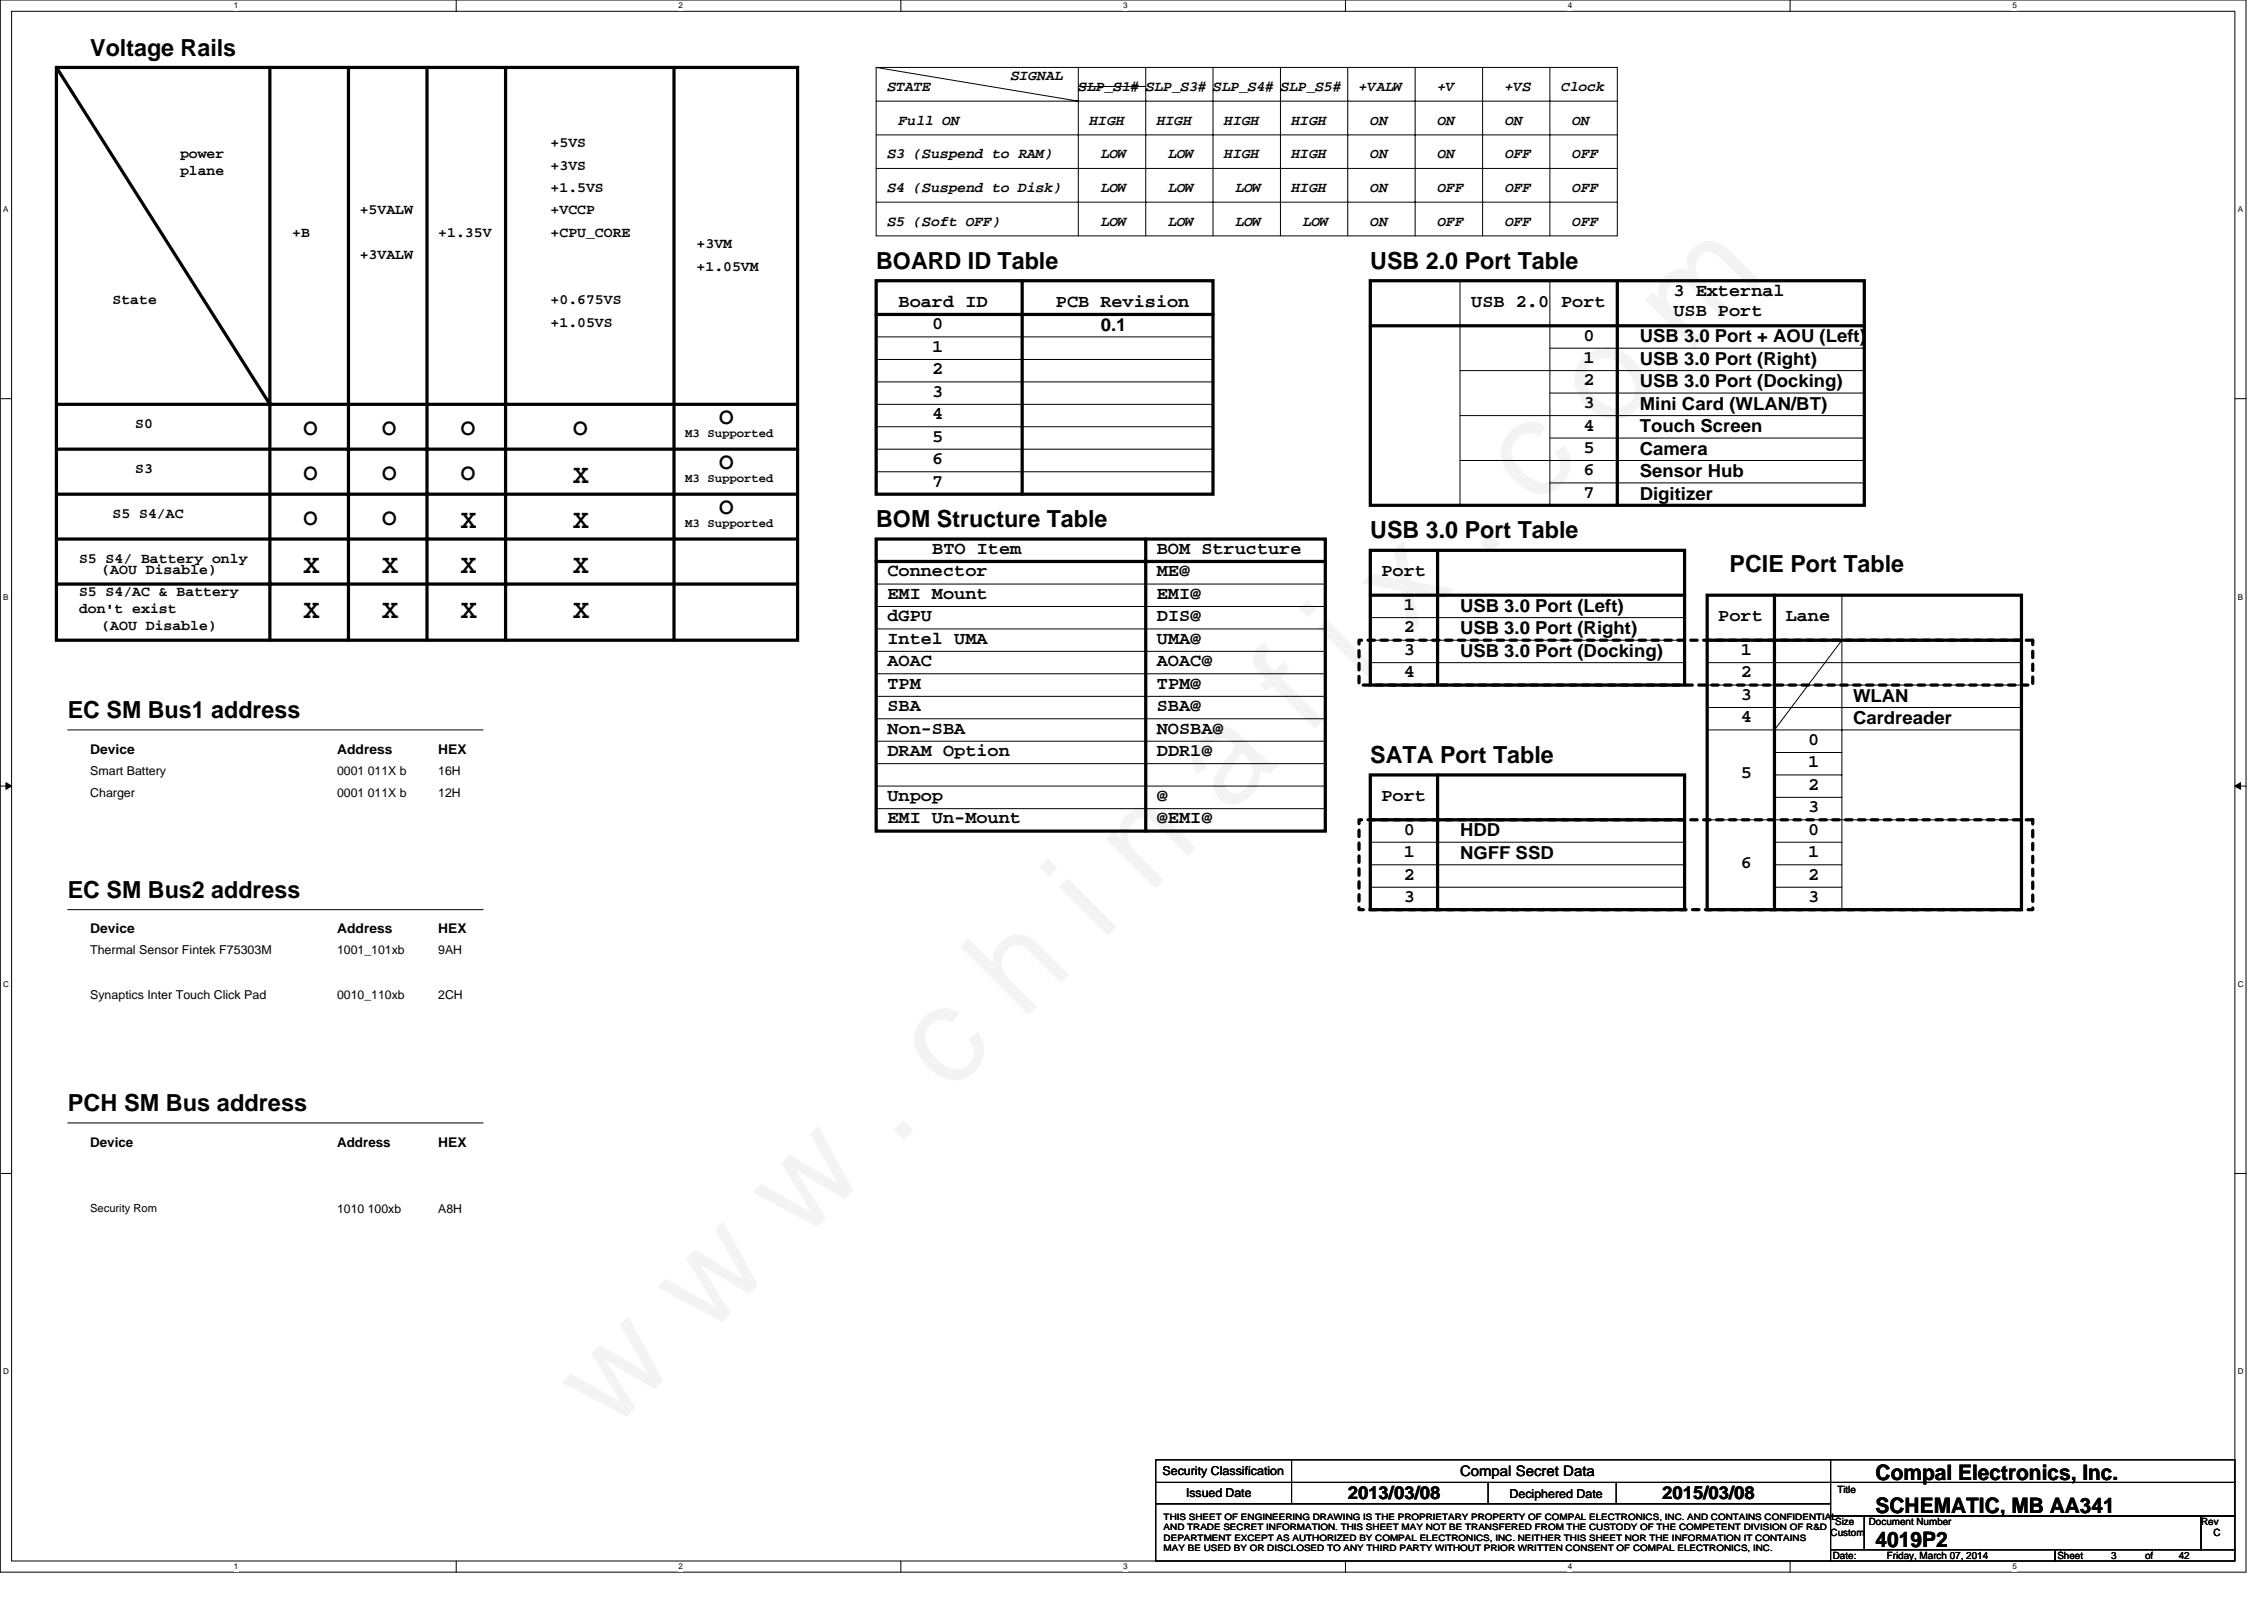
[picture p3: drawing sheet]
<svg xmlns="http://www.w3.org/2000/svg" width="297mm" height="210mm" viewBox="0 0 297 210" stroke-linecap="round" stroke-linejoin="round" font-family="sans-serif">
<defs><g id="words">
<g font-size="3.5">
<text x="75.2" y="63.4">X</text>
<text x="60.4" y="69.3">X</text>
<text x="75.2" y="69.3">X</text>
<text x="39.8" y="75.2">X</text>
<text x="50.1" y="75.2">X</text>
<text x="60.4" y="75.2">X</text>
<text x="75.2" y="75.2">X</text>
<text x="39.8" y="81.1">X</text>
<text x="50.1" y="81.1">X</text>
<text x="60.4" y="81.1">X</text>
<text x="75.2" y="81.1">X</text>
</g>
<g font-size="3.1">
<text x="11.8" y="7.3">Voltage Rails</text>
<text x="115" y="35.3">BOARD ID Table</text>
<text x="179.8" y="35.3">USB 2.0 Port Table</text>
<text x="39.8" y="57.1">O</text>
<text x="50.1" y="57.1">O</text>
<text x="60.4" y="57.1">O</text>
<text x="75.2" y="57.1">O</text>
<text x="94.3" y="55.6">O</text>
<text x="39.8" y="63">O</text>
<text x="50.1" y="63">O</text>
<text x="60.4" y="63">O</text>
<text x="94.3" y="61.5">O</text>
<text x="39.8" y="68.9">O</text>
<text x="50.1" y="68.9">O</text>
<text x="94.3" y="67.4">O</text>
<text x="115" y="69.2">BOM Structure Table</text>
<text x="179.8" y="70.6">USB 3.0 Port Table</text>
<text x="226.9" y="75.1">PCIE Port Table</text>
<text x="8.9" y="94.2">EC SM Bus1 address</text>
<text x="179.8" y="100.1">SATA Port Table</text>
<text x="8.9" y="117.8">EC SM Bus2 address</text>
<text x="8.9" y="145.8">PCH SM Bus address</text>
</g>
<g font-size="2.8">
<text x="246.1" y="194.1">Compal Electronics, Inc.</text>
<text x="246.1" y="202.9">4019P2</text>
<text x="246.1" y="198.5">SCHEMATIC, MB AA341</text>
</g>
<g font-size="2.3">
<text x="117.9" y="40.3">Board ID</text>
<text x="138.5" y="40.3">PCB Revision</text>
<text x="193" y="40.3">USB 2.0</text>
<text x="204.8" y="40.3">Port</text>
<text x="219.6" y="38.8">3 External</text>
<text x="219.6" y="41.4">USB Port</text>
<text x="122.3" y="43.2">0</text>
<text x="122.3" y="46.1">1</text>
<text x="144.4" y="43.4">0.1</text>
<text x="207.8" y="47.6">1</text>
<text x="207.8" y="44.7">0</text>
<text x="215.1" y="44.9">USB 3.0 Port + AOU (Left)</text>
<text x="215.1" y="47.9">USB 3.0 Port (Right)</text>
<text x="122.3" y="49.1">2</text>
<text x="122.3" y="52">3</text>
<text x="207.8" y="53.5">3</text>
<text x="207.8" y="50.6">2</text>
<text x="215.1" y="53.7">Mini Card (WLAN/BT)</text>
<text x="215.1" y="50.8">USB 3.0 Port (Docking)</text>
<text x="122.3" y="55">4</text>
<text x="122.3" y="57.9">5</text>
<text x="207.8" y="59.4">5</text>
<text x="207.8" y="56.5">4</text>
<text x="215.1" y="56.7">Touch Screen</text>
<text x="215.1" y="59.6">Camera</text>
<text x="122.3" y="60.9">6</text>
<text x="122.3" y="63.8">7</text>
<text x="207.8" y="65.3">7</text>
<text x="207.8" y="62.4">6</text>
<text x="215.1" y="65.5">Digitizer</text>
<text x="215.1" y="62.6">Sensor Hub</text>
<text x="116.4" y="75.6">Connector</text>
<text x="122.3" y="72.7">BTO Item</text>
<text x="151.8" y="75.6">ME@</text>
<text x="151.8" y="72.7">BOM Structure</text>
<text x="181.2" y="75.6">Port</text>
<text x="116.4" y="78.6">EMI Mount</text>
<text x="116.4" y="81.5">dGPU</text>
<text x="151.8" y="78.6">EMI@</text>
<text x="151.8" y="81.5">DIS@</text>
<text x="184.2" y="83">2</text>
<text x="184.2" y="80">1</text>
<text x="191.6" y="83.2">USB 3.0 Port (Right)</text>
<text x="191.6" y="80.3">USB 3.0 Port (Left)</text>
<text x="225.4" y="81.5">Port</text>
<text x="234.3" y="81.5">Lane</text>
<text x="116.4" y="87.4">AOAC</text>
<text x="116.4" y="84.5">Intel UMA</text>
<text x="151.8" y="87.4">AOAC@</text>
<text x="151.8" y="84.5">UMA@</text>
<text x="184.2" y="85.9">3</text>
<text x="184.2" y="88.9">4</text>
<text x="191.6" y="86.2">USB 3.0 Port (Docking)</text>
<text x="228.4" y="85.9">1</text>
<text x="228.4" y="88.9">2</text>
<text x="116.4" y="93.3">SBA</text>
<text x="116.4" y="90.3">TPM</text>
<text x="151.8" y="93.3">SBA@</text>
<text x="151.8" y="90.3">TPM@</text>
<text x="228.4" y="91.8">3</text>
<text x="228.4" y="94.8">4</text>
<text x="243.1" y="95">Cardreader</text>
<text x="243.1" y="92.1">WLAN</text>
<text x="116.4" y="96.2">Non-SBA</text>
<text x="116.4" y="99.2">DRAM Option</text>
<text x="151.8" y="96.2">NOSBA@</text>
<text x="151.8" y="99.2">DDR1@</text>
<text x="237.2" y="100.7">1</text>
<text x="237.2" y="97.7">0</text>
<text x="116.4" y="105.1">Unpop</text>
<text x="151.8" y="105.1">@</text>
<text x="181.2" y="105.1">Port</text>
<text x="228.4" y="102.1">5</text>
<text x="237.2" y="106.6">3</text>
<text x="237.2" y="103.6">2</text>
<text x="116.4" y="108">EMI Un-Mount</text>
<text x="151.8" y="108">@EMI@</text>
<text x="184.2" y="112.4">1</text>
<text x="184.2" y="109.5">0</text>
<text x="191.6" y="109.7">HDD</text>
<text x="191.6" y="112.7">NGFF SSD</text>
<text x="228.4" y="113.9">6</text>
<text x="237.2" y="109.5">0</text>
<text x="237.2" y="112.4">1</text>
<text x="184.2" y="115.4">2</text>
<text x="184.2" y="118.3">3</text>
<text x="237.2" y="115.4">2</text>
<text x="237.2" y="118.3">3</text>
<text x="176.8" y="196.7">2013/03/08</text>
<text x="218.1" y="196.7">2015/03/08</text>
</g>
<g font-size="1.9">
<text x="116.4" y="12">STATE</text>
<text x="132.6" y="10.5">SIGNAL</text>
<text x="141.5" y="12">SLP_S1# SLP_S3# SLP_S4# SLP_S5#</text>
<text x="178.3" y="12">+VALW</text>
<text x="188.6" y="12">+V</text>
<text x="197.5" y="12">+VS</text>
<text x="204.8" y="12">Clock</text>
<text x="117.9" y="16.4">Full ON</text>
<text x="143" y="16.4">HIGH</text>
<text x="151.8" y="16.4">HIGH</text>
<text x="160.6" y="16.4">HIGH</text>
<text x="169.5" y="16.4">HIGH</text>
<text x="179.8" y="16.4">ON</text>
<text x="188.6" y="16.4">ON</text>
<text x="197.5" y="16.4">ON</text>
<text x="206.3" y="16.4">ON</text>
<text x="23.6" y="20.8">power</text>
<text x="23.6" y="22.9">plane</text>
<text x="72.2" y="19.3">+5VS</text>
<text x="72.2" y="22.2">+3VS</text>
<text x="116.4" y="20.8">S3 (Suspend to RAM)</text>
<text x="144.4" y="20.8">LOW</text>
<text x="153.3" y="20.8">LOW</text>
<text x="160.6" y="20.8">HIGH</text>
<text x="169.5" y="20.8">HIGH</text>
<text x="179.8" y="20.8">ON</text>
<text x="188.6" y="20.8">ON</text>
<text x="197.5" y="20.8">OFF</text>
<text x="206.3" y="20.8">OFF</text>
<text x="47.2" y="28.1">+5VALW</text>
<text x="72.2" y="28.1">+VCCP</text>
<text x="72.2" y="25.2">+1.5VS</text>
<text x="116.4" y="25.2">S4 (Suspend to Disk)</text>
<text x="116.4" y="29.6">S5 (Soft OFF)</text>
<text x="144.4" y="29.6">LOW</text>
<text x="144.4" y="25.2">LOW</text>
<text x="153.3" y="29.6">LOW</text>
<text x="153.3" y="25.2">LOW</text>
<text x="162.1" y="29.6">LOW</text>
<text x="162.1" y="25.2">LOW</text>
<text x="169.5" y="25.2">HIGH</text>
<text x="170.9" y="29.6">LOW</text>
<text x="179.8" y="25.2">ON</text>
<text x="179.8" y="29.6">ON</text>
<text x="188.6" y="25.2">OFF</text>
<text x="188.6" y="29.6">OFF</text>
<text x="197.5" y="25.2">OFF</text>
<text x="197.5" y="29.6">OFF</text>
<text x="206.3" y="25.2">OFF</text>
<text x="206.3" y="29.6">OFF</text>
<text x="38.4" y="31.1">+B</text>
<text x="47.2" y="34">+3VALW</text>
<text x="57.5" y="31.1">+1.35V</text>
<text x="72.2" y="31.1">+CPU_CORE</text>
<text x="91.4" y="32.6">+3VM</text>
<text x="91.4" y="35.5">+1.05VM</text>
<text x="14.8" y="39.9">State</text>
<text x="72.2" y="39.9">+0.675VS</text>
<text x="72.2" y="42.9">+1.05VS</text>
<text x="17.7" y="56.1">S0</text>
<text x="17.7" y="62">S3</text>
<text x="14.8" y="67.9">S5 S4/AC</text>
<text x="10.4" y="73.8">S5 S4/ Battery only</text>
<text x="13.3" y="75.3">(AOU Disable)</text>
<text x="10.4" y="78.2">S5 S4/AC &amp; Battery</text>
<text x="10.4" y="80.4">don't exist</text>
<text x="13.3" y="82.6">(AOU Disable)</text>
<text x="191.6" y="193.7">Compal Secret Data</text>
</g>
<g font-size="1.8">
<text x="11.8" y="98.9">Device</text>
<text x="44.2" y="98.9">Address</text>
<text x="57.5" y="98.9">HEX</text>
<text x="11.8" y="122.4">Device</text>
<text x="44.2" y="122.4">Address</text>
<text x="57.5" y="122.4">HEX</text>
<text x="11.8" y="150.4">Device</text>
<text x="44.2" y="150.4">Address</text>
<text x="57.5" y="150.4">HEX</text>
</g>
<g font-size="1.6">
<text x="89.9" y="57.3">M3 Supported</text>
<text x="89.9" y="63.2">M3 Supported</text>
<text x="89.9" y="69.1">M3 Supported</text>
<text x="11.8" y="101.6">Smart Battery</text>
<text x="44.2" y="101.6">0001 011X b</text>
<text x="57.5" y="101.6">16H</text>
<text x="11.8" y="104.6">Charger</text>
<text x="44.2" y="104.6">0001 011X b</text>
<text x="57.5" y="104.6">12H</text>
<text x="11.8" y="125.2">Thermal Sensor Fintek F75303M</text>
<text x="44.2" y="125.2">1001_101xb</text>
<text x="57.5" y="125.2">9AH</text>
<text x="11.8" y="131.1">Synaptics Inter Touch Click Pad</text>
<text x="44.2" y="131.1">0010_110xb</text>
<text x="57.5" y="131.1">2CH</text>
<text x="44.2" y="159.1">1010 100xb</text>
<text x="57.5" y="159.1">A8H</text>
<text x="152.5" y="193.5">Security Classification</text>
<text x="155.6" y="196.3">Issued Date</text>
<text x="198.1" y="196.5">Deciphered Date</text>
</g>
<text font-size="1.5" x="11.8" y="159">Security Rom</text>
<g font-size="1.3">
<text x="241.1" y="195.8">Title</text>
<text x="240.2" y="201.5">Custom</text>
<text x="240.8" y="200.1">Size</text>
<text x="245.2" y="200.1">Document Number</text>
<text x="288.8" y="200.1">Rev</text>
<text x="290.4" y="201.5">C</text>
<text x="240.5" y="204.5">Date:</text>
<text x="247.5" y="204.5">Friday, March 07, 2014</text>
<text x="269.9" y="204.5">Sheet</text>
<text x="277" y="204.5">3</text>
<text x="281.4" y="204.5">of</text>
<text x="285.9" y="204.5">42</text>
</g>
<g font-size="1.2">
<text x="152.7" y="199.4">THIS SHEET OF ENGINEERING DRAWING IS THE PROPRIETARY PROPERTY OF COMPAL ELECTRONICS, INC. AND CONTAINS CONFIDENTIAL</text>
<text x="152.7" y="200.8">AND TRADE SECRET INFORMATION. THIS SHEET MAY NOT BE TRANSFERED FROM THE CUSTODY OF THE COMPETENT DIVISION OF R&amp;D</text>
<text x="152.7" y="202.1">DEPARTMENT EXCEPT AS AUTHORIZED BY COMPAL ELECTRONICS, INC. NEITHER THIS SHEET NOR THE INFORMATION IT CONTAINS</text>
<text x="152.7" y="203.5">MAY BE USED BY OR DISCLOSED TO ANY THIRD PARTY WITHOUT PRIOR WRITTEN CONSENT OF COMPAL ELECTRONICS, INC.</text>
</g>
<g font-size="1.1">
<text x="30.7" y="1.1">1</text>
<text x="89" y="1.1">2</text>
<text x="147.4" y="1.1">3</text>
<text x="205.7" y="1.1">4</text>
<text x="264" y="1.1">5</text>
<text x=".4" y="27.8">A</text>
<text x="293.6" y="27.8">A</text>
<text x=".4" y="78.7">B</text>
<text x="293.6" y="78.7">B</text>
<text x=".4" y="129.5">C</text>
<text x="293.6" y="129.5">C</text>
<text x=".4" y="180.3">D</text>
<text x="293.6" y="180.3">D</text>
<text x="30.7" y="205.9">1</text>
<text x="89" y="205.9">2</text>
<text x="147.4" y="205.9">3</text>
<text x="205.7" y="205.9">4</text>
<text x="264" y="205.9">5</text>
</g>
</g></defs>
<path d="M0 0h294.7v206.2h-294.7zM1.5 1.5h291.7v203.3h-291.7z" fill="none" stroke="#000" stroke-width=".13"/>
<g fill="#fff">
<path d="M30.7 .1h.6v1.2h-.6z"/>
<path d="M30.7 204.9h.6v1.2h-.6z"/>
</g>
<path d="M59.9 0v1.5M59.9 204.8v1.5" fill="none" stroke="#000" stroke-width=".13"/>
<g fill="#fff">
<path d="M89 .1h.6v1.2h-.6z"/>
<path d="M89 204.9h.6v1.2h-.6z"/>
</g>
<path d="M118.2 0v1.5M118.2 204.8v1.5" fill="none" stroke="#000" stroke-width=".13"/>
<g fill="#fff">
<path d="M147.4 .1h.5v1.2h-.5z"/>
<path d="M147.4 204.9h.5v1.2h-.5z"/>
</g>
<path d="M176.5 0v1.5M176.5 204.8v1.5" fill="none" stroke="#000" stroke-width=".13"/>
<g fill="#fff">
<path d="M205.7 .1h.6v1.2h-.6z"/>
<path d="M205.7 204.9h.6v1.2h-.6z"/>
</g>
<path d="M234.9 0v1.5M234.9 204.8v1.5" fill="none" stroke="#000" stroke-width=".13"/>
<g fill="#fff">
<path d="M264 .1h.6v1.2h-.6z"/>
<path d="M264 204.9h.6v1.2h-.6z"/>
<path d="M.4 26.9h.7v1.2h-.7z"/>
<path d="M293.6 26.9h.7v1.2h-.7z"/>
<path d="M.4 77.7h.7v1.2h-.7z"/>
<path d="M293.6 77.7h.7v1.2h-.7z"/>
</g>
<path d="M0 52.3h1.5M293.2 52.3h1.5" fill="none" stroke="#000" stroke-width=".13"/>
<g fill="#fff">
<path d="M.4 128.5h.8v1.2h-.8z"/>
<path d="M293.6 128.5h.7v1.2h-.7z"/>
</g>
<path d="M0 103.1h1.5M293.2 103.1h1.5" fill="none" stroke="#000" stroke-width=".13"/>
<path d="M.8 102.7l.7 .4-.7 .4zM293.2 103.1l.8-.4v.8z" fill="#000" stroke="#000" stroke-width=".13"/>
<g fill="#fff">
<path d="M.4 179.3h.8v1.2h-.8z"/>
<path d="M293.6 179.3h.7v1.2h-.7z"/>
</g>
<g fill="none" stroke="#000" stroke-width=".13">
<path d="M115 8.8h97.2v22.1h-97.2zM115 13.3h97.2M115 17.7h97.2M115 8.8l26.5 4.5M141.5 11.3h8.8M141.5 8.8v22.1M150.3 8.8v22.1M159.1 8.8v22.1M168 8.8v22.1M176.8 8.8v22.1M185.7 8.8v22.1M194.5 8.8v22.1"/>
<path d="M203.3 8.8v22.1M115 22.1h97.2M115 26.5h97.2M191.6 36.8v29.5M203.3 36.8v29.5M115 58.9h44.1M115 53h44.1M115 44.2h44.1M115 56h44.1M115 50.1h44.1M115 47.2h44.1M191.6 54.5h53"/>
<path d="M191.6 48.6h53M203.3 45.7h41.3M203.3 57.5h41.3M203.3 51.6h41.3M115 61.9h44.1M115 76.6h58.9M115 79.6h58.9M191.6 60.4h53M203.3 63.4h41.3M241.7 78.1v41.2M8.9 95.8h54.5M115 97.2h58.9"/>
<path d="M115 94.3h58.9M115 82.5h58.9M115 85.4h58.9M115 88.4h58.9M115 91.4h58.9M179.8 81h41.2M179.8 86.9h41.2M179.8 84h41.2M224 95.8h41.2M224 86.9h41.2M224 92.8h41.2M224 89.9h41.2"/>
<path d="M232.8 98.7h8.9M241.7 84l-8.9 11.8M8.9 119.3h54.5M115 106.1h58.9M115 103.1h58.9M115 100.2h58.9M179.8 110.5h41.2M179.8 116.4h41.2M179.8 113.5h41.2M224 107.5h41.2M232.8 110.5h8.9M232.8 116.4h8.9"/>
<path d="M232.8 113.5h8.9M232.8 101.7h8.9M232.8 104.6h8.9M0 153.9h1.5M8.9 147.3h54.5M293.2 153.9h1.5M151.6 191.5h88.6v3h-88.6zM151.6 194.5h88.6v2.8h-88.6zM151.6 197.3h88.6v7.5h-88.6zM169.5 191.5v5.8M195.2 194.5v2.8M212 194.5v2.8"/>
<path d="M240.2 198.9h4.4v4.4h-4.4zM240.2 191.5h53v3h-53zM240.2 194.5h53v4.4h-53zM244.6 198.9h44.2v4.4h-44.2zM288.8 198.9h4.4v4.4h-4.4zM240.2 203.3h29.4v1.5h-29.4zM269.6 203.3h23.6v1.5h-23.6z"/>
</g>
<g fill="none" stroke="#000" stroke-width=".42">
<path d="M7.4 8.8h97.2v75.2h-97.2zM7.4 8.8l28 44.2M35.4 8.8v75.2M45.7 8.8v75.2M56 8.8v75.2M66.3 8.8v75.2M88.4 8.8v75.2M115 36.8h44.1v28h-44.1zM134.1 36.8v28M179.8 36.8h64.8v29.5h-64.8zM212.2 36.8v29.5M7.4 58.9h97.2"/>
<path d="M7.4 53h97.2M115 41.3h44.1M179.8 42.7h64.8M7.4 70.7h97.2M7.4 64.8h97.2M7.4 76.6h97.2M115 70.7h58.9v38.3h-58.9zM115 73.7h58.9M150.3 70.7v38.3M179.8 72.2h41.2v17.7h-41.2zM179.8 78.1h41.2M188.6 72.2v17.7"/>
<path d="M224 78.1h41.2v41.2h-41.2zM232.8 78.1v41.2M224 84h41.2M179.8 101.7h41.2v17.6h-41.2zM179.8 107.5h41.2M188.6 101.7v17.6"/>
</g>
<path d="M178.3 84h88.4v5.9h-88.4zM178.3 107.5h88.4v11.8h-88.4z" fill="none" stroke="#000" stroke-width=".42" stroke-dasharray=".8 .8"/>
<use href="#words"/>
</svg>
